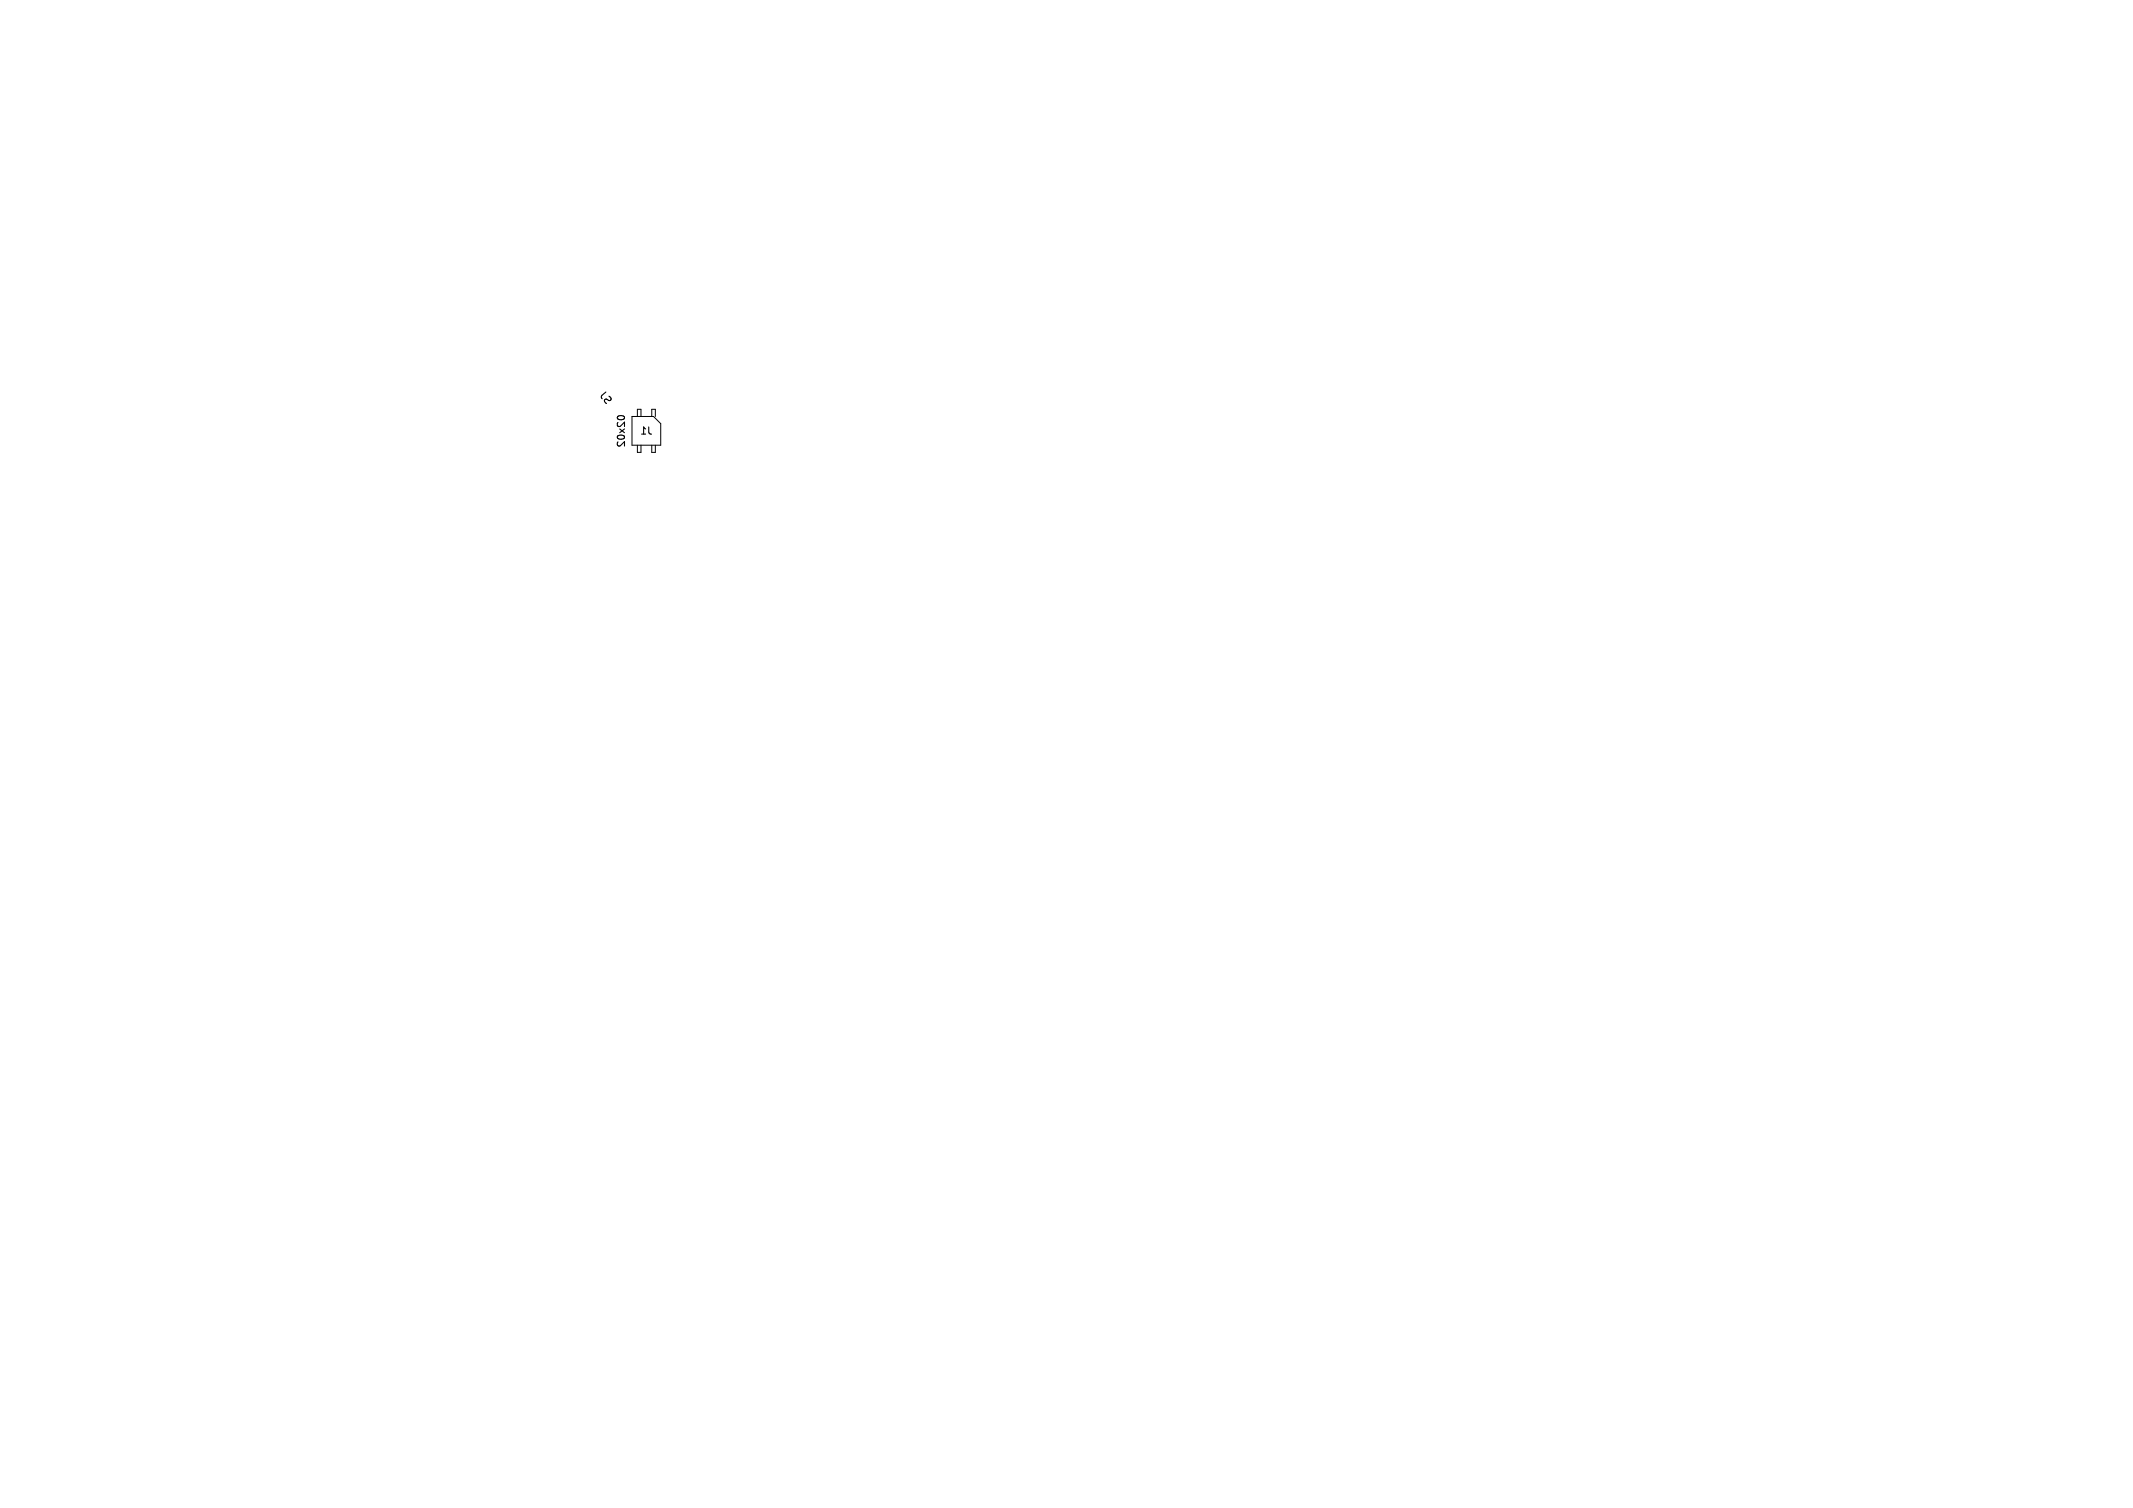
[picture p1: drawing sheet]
<svg xmlns="http://www.w3.org/2000/svg" width="297mm" height="210mm" viewBox="0 0 297 210" stroke-linecap="round" stroke-linejoin="round" font-family="sans-serif">
<defs><g id="words">
<g font-size="1.4">
<text x="83.2" y="55.1" transform="rotate(50 83.2 55.1)">SJ</text>
<text x="87.2" y="62.4" transform="rotate(-90 87.2 62.4)">02x02</text>
<text x="89" y="60.7">J1</text>
</g>
</g></defs>
<path d="M86 58.3v-.1a.53 .53 0 0 1 .5-.3 .53 .53 0 0 1 .5 .3l-.1 .1M90.6 60.5h.1" fill="none" stroke="#000" stroke-width=".15"/>
<path d="M88 58h3l1 1v3h-4zM88.7 58v-1h.6v1M90.7 58v-1h.6v1M88.7 62v1h.6v-1M90.7 62v1h.6v-1" fill="none" stroke="#000" stroke-width=".14"/>
<use href="#words"/>
</svg>
